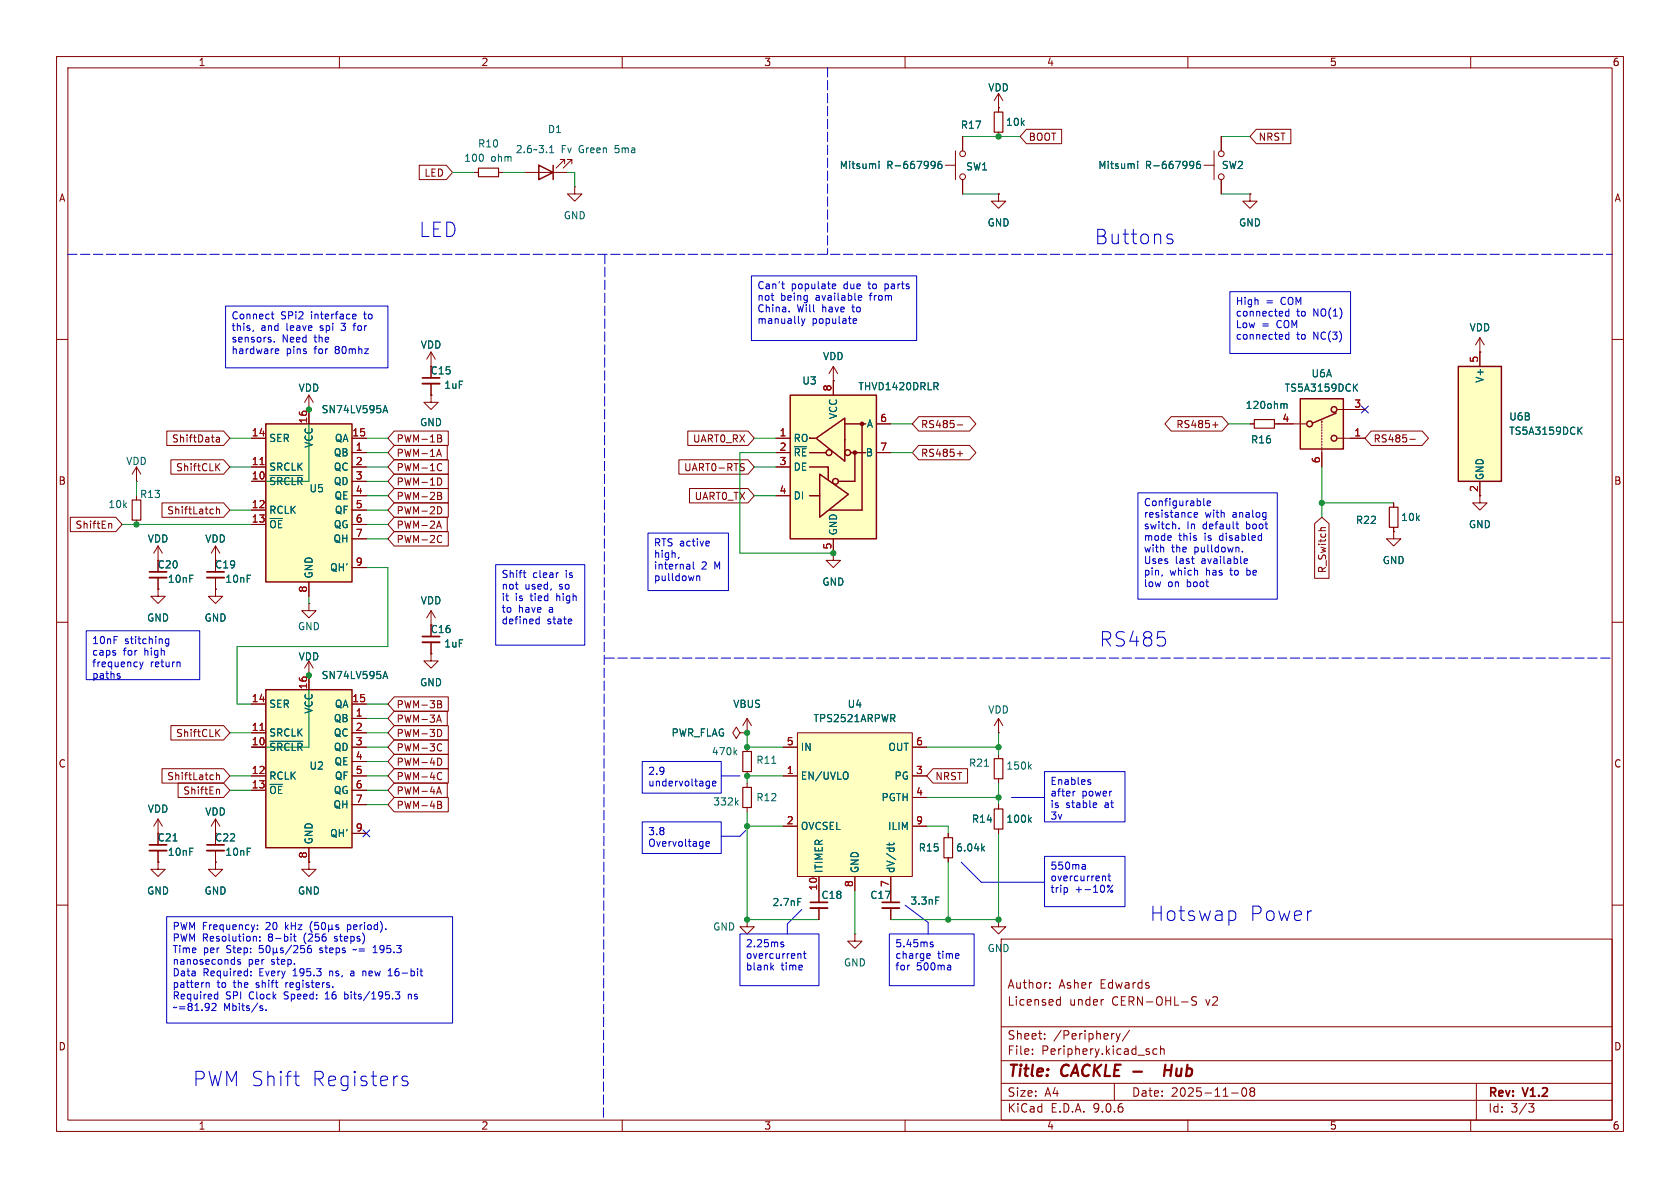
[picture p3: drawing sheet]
<svg xmlns="http://www.w3.org/2000/svg" width="297mm" height="210mm" viewBox="0 0 297 210" stroke-linecap="round" stroke-linejoin="round" font-family="sans-serif">
<defs><g id="words">
<g font-size="3.5" fill="#0000c2">
<text x="74" y="42.1">LED</text>
<text x="193.5" y="43.4">Buttons</text>
<text x="194.3" y="114.5">RS485</text>
<text x="203.2" y="163">Hotswap</text>
<text x="220.9" y="163">Power</text>
<text x="34.1" y="192.3">PWM Shift</text>
<text x="55" y="192.3">Registers</text>
</g>
<g font-size="2.8" fill="#840000">
<text x="178" y="190.9">Title:</text>
<text x="187.7" y="190.9">CACKLE -</text>
<text x="208.2" y="190.9">Hub</text>
</g>
<g font-size="2.1" fill="#840000">
<text x="178" y="178">Licensed</text>
<text x="178" y="175">Author:</text>
<text x="187.2" y="175">Asher</text>
<text x="189" y="178">under</text>
<text x="194.5" y="175">Edwards</text>
<text x="196.6" y="178">CERN-OHL-S</text>
<text x="213.3" y="178">v2</text>
<text x="178" y="184">Sheet:</text>
<text x="186.2" y="184">/Periphery/</text>
<text x="178" y="186.7">File:</text>
<text x="184.1" y="186.7">Periphery.kicad_sch</text>
<text x="178" y="196.9">KiCad</text>
<text x="178" y="194.1">Size:</text>
<text x="184.7" y="194.1">A4</text>
<text x="185.7" y="196.9">E.D.A.</text>
<text x="193.3" y="196.9">9.0.6</text>
<text x="200" y="194.1">Date:</text>
<text x="207" y="194.1">2025-11-08</text>
<text x="263" y="194.3">Rev:</text>
<text x="263" y="196.9">Id:</text>
<text x="267.1" y="196.9">3/3</text>
<text x="269.4" y="194.3">V1.2</text>
</g>
<g font-size="1.8" fill="#840000">
<text x="35" y="11.9">1</text>
<text x="85" y="11.9">2</text>
<text x="135" y="11.9">3</text>
<text x="185" y="11.9">4</text>
<text x="235" y="11.9">5</text>
<text x="285" y="11.9">6</text>
<text x="181.8" y="25.1">BOOT</text>
<text x="222.4" y="25.1">NRST</text>
<text x="10.3" y="35.9">A</text>
<text x="74.9" y="31.4">LED</text>
<text x="285.3" y="35.9">A</text>
<text x="76" y="66.4">C15</text>
<text x="162.7" y="75.9">RS485-</text>
<text x="207.9" y="75.9">RS485+</text>
<text x="30.3" y="78.4">ShiftData</text>
<text x="31" y="83.5">ShiftCLK</text>
<text x="70" y="78.4">PWM-1B</text>
<text x="70" y="81">PWM-1A</text>
<text x="70" y="83.5">PWM-1C</text>
<text x="120.8" y="83.5">UART0-RTS</text>
<text x="122.4" y="78.4">UART0_RX</text>
<text x="162.7" y="81">RS485+</text>
<text x="242.7" y="78.4">RS485-</text>
<text x="10.3" y="85.9">B</text>
<text x="70" y="88.6">PWM-2B</text>
<text x="70" y="86">PWM-1D</text>
<text x="122.7" y="88.6">UART0_TX</text>
<text x="261.4" y="87.1" transform="rotate(-90 261.4 87.1)">2</text>
<text x="285.3" y="85.9">B</text>
<text x="13.2" y="93.7">ShiftEn</text>
<text x="29.5" y="91.1">ShiftLatch</text>
<text x="70" y="93.7">PWM-2A</text>
<text x="70" y="91.1">PWM-2D</text>
<text x="27.8" y="100.7">C20</text>
<text x="37.9" y="100.7">C19</text>
<text x="70" y="96.2">PWM-2C</text>
<text x="234.6" y="101.4" transform="rotate(-90 234.6 101.4)">R_Switch</text>
<text x="76" y="112.1">C16</text>
<text x="70" y="125.4">PWM-3B</text>
<text x="31" y="130.5">ShiftCLK</text>
<text x="70" y="128">PWM-3A</text>
<text x="70" y="130.5">PWM-3D</text>
<text x="10.3" y="135.9">C</text>
<text x="70" y="135.6">PWM-4D</text>
<text x="70" y="133">PWM-3C</text>
<text x="285.3" y="135.9">C</text>
<text x="29.5" y="138.1">ShiftLatch</text>
<text x="32.3" y="140.7">ShiftEn</text>
<text x="70" y="138.1">PWM-4C</text>
<text x="70" y="143.2">PWM-4B</text>
<text x="70" y="140.7">PWM-4A</text>
<text x="165.3" y="138.1">NRST</text>
<text x="27.8" y="148.9">C21</text>
<text x="37.9" y="148.9">C22</text>
<text x="145.1" y="159.1">C18</text>
<text x="153.8" y="159.1">C17</text>
<text x="10.3" y="185.9">D</text>
<text x="285.3" y="185.9">D</text>
<text x="35" y="199.9">1</text>
<text x="85" y="199.9">2</text>
<text x="135" y="199.9">3</text>
<text x="185" y="199.9">4</text>
<text x="235" y="199.9">5</text>
<text x="285" y="199.9">6</text>
</g>
<g font-size="1.8" fill="#006464">
<text x="174.6" y="16.4">VDD</text>
<text x="96.8" y="23.7">D1</text>
<text x="169.8" y="23">R17</text>
<text x="177.8" y="22.5">10k</text>
<text x="82" y="28.8">100</text>
<text x="84.4" y="26.3">R10</text>
<text x="86.8" y="28.8">ohm</text>
<text x="91.1" y="27.3">2.6~3.1</text>
<text x="99.2" y="27.3">Fv</text>
<text x="102.4" y="27.3">Green</text>
<text x="109" y="27.3">5ma</text>
<text x="148.3" y="30.1">Mitsumi</text>
<text x="156.8" y="30.1">R-667996</text>
<text x="170.7" y="30.3">SW1</text>
<text x="194.1" y="30.1">Mitsumi</text>
<text x="202.5" y="30.1">R-667996</text>
<text x="215.9" y="30.1">SW2</text>
<text x="99.6" y="39">GND</text>
<text x="174.5" y="40.2">GND</text>
<text x="218.9" y="40.2">GND</text>
<text x="259.7" y="58.8">VDD</text>
<text x="74.3" y="61.8">VDD</text>
<text x="145.4" y="63.9">VDD</text>
<text x="52.7" y="69.4">VDD</text>
<text x="78.4" y="68.9">1uF</text>
<text x="141.7" y="68.2">U3</text>
<text x="151.6" y="69.2">THVD1420DRLR</text>
<text x="227" y="69.4">TS5A3159DCK</text>
<text x="231.8" y="66.9">U6A</text>
<text x="262.5" y="67.8" transform="rotate(-90 262.5 67.8)">V+</text>
<text x="56.8" y="73.3">SN74LV595A</text>
<text x="74.2" y="75.5">GND</text>
<text x="148.2" y="74.2" transform="rotate(-90 148.2 74.2)">VCC</text>
<text x="153.1" y="75.8">A</text>
<text x="220.1" y="72.5">120ohm</text>
<text x="266.7" y="74.5">U6B</text>
<text x="266.7" y="77.1">TS5A3159DCK</text>
<text x="22.2" y="82.4">VDD</text>
<text x="47.5" y="78.3">SER</text>
<text x="47.5" y="83.4">SRCLK</text>
<text x="55.5" y="79.3" transform="rotate(-90 55.5 79.3)">VCC</text>
<text x="58.9" y="80.9">QB</text>
<text x="58.9" y="83.4">QC</text>
<text x="59.1" y="78.3">QA</text>
<text x="140.2" y="78.3">RO</text>
<text x="140.2" y="80.9">~{RE}</text>
<text x="140.2" y="83.4">DE</text>
<text x="153" y="80.9">B</text>
<text x="221.1" y="78.6">R16</text>
<text x="24.6" y="88.2">R13</text>
<text x="47.5" y="86">~{SRCLR}</text>
<text x="54.6" y="87.2">U5</text>
<text x="58.9" y="86">QD</text>
<text x="59" y="88.5">QE</text>
<text x="140.2" y="88.5">DI</text>
<text x="262.5" y="85" transform="rotate(-90 262.5 85)">GND</text>
<text x="19.1" y="90">10k</text>
<text x="47.5" y="91">RCLK</text>
<text x="47.5" y="93.6">~{OE}</text>
<text x="58.9" y="93.6">QG</text>
<text x="59.1" y="91">QF</text>
<text x="148.2" y="94.7" transform="rotate(-90 148.2 94.7)">GND</text>
<text x="239.6" y="92.8">R22</text>
<text x="247.6" y="92.3">10k</text>
<text x="259.6" y="93.6">GND</text>
<text x="26" y="96.1">VDD</text>
<text x="36.2" y="96.1">VDD</text>
<text x="58.3" y="101.2">QH'</text>
<text x="58.9" y="96.1">QH</text>
<text x="244.3" y="99.9">GND</text>
<text x="29.6" y="103.2">10nF</text>
<text x="39.7" y="103.2">10nF</text>
<text x="55.5" y="102.4" transform="rotate(-90 55.5 102.4)">GND</text>
<text x="74.3" y="107">VDD</text>
<text x="145.3" y="103.7">GND</text>
<text x="25.9" y="110.1">GND</text>
<text x="36.1" y="110.1">GND</text>
<text x="52.6" y="111.6">GND</text>
<text x="52.7" y="116.9">VDD</text>
<text x="78.4" y="114.7">1uF</text>
<text x="47.5" y="125.3">SER</text>
<text x="56.8" y="120.2">SN74LV595A</text>
<text x="59.1" y="125.3">QA</text>
<text x="74.2" y="121.5">GND</text>
<text x="129.5" y="125.3">VBUS</text>
<text x="149.8" y="125.3">U4</text>
<text x="47.5" y="130.4">SRCLK</text>
<text x="55.5" y="126.3" transform="rotate(-90 55.5 126.3)">VCC</text>
<text x="58.9" y="127.9">QB</text>
<text x="58.9" y="130.4">QC</text>
<text x="118.6" y="130.4">PWR_FLAG</text>
<text x="143.7" y="127.9">TPS2521ARPWR</text>
<text x="174.6" y="126.3">VDD</text>
<text x="47.5" y="132.9">~{SRCLR}</text>
<text x="54.6" y="136.2">U2</text>
<text x="58.9" y="132.9">QD</text>
<text x="59" y="135.5">QE</text>
<text x="125.7" y="133.7">470k</text>
<text x="133.6" y="135.2">R11</text>
<text x="141.5" y="132.9">IN</text>
<text x="157" y="132.9">OUT</text>
<text x="171.2" y="135.7">R21</text>
<text x="177.8" y="136.2">150k</text>
<text x="26" y="143.9">VDD</text>
<text x="47.5" y="138">RCLK</text>
<text x="47.5" y="140.6">~{OE}</text>
<text x="58.9" y="143.1">QH</text>
<text x="58.9" y="140.6">QG</text>
<text x="59.1" y="138">QF</text>
<text x="126" y="142.6">332k</text>
<text x="133.6" y="141.8">R12</text>
<text x="141.5" y="138">EN/UVLO</text>
<text x="155.7" y="141.8">PGTH</text>
<text x="158" y="138">PG</text>
<text x="36.2" y="144.4">VDD</text>
<text x="55.5" y="149.4" transform="rotate(-90 55.5 149.4)">GND</text>
<text x="58.3" y="148.2">QH'</text>
<text x="141.5" y="146.9">OVCSEL</text>
<text x="156.9" y="146.9">ILIM</text>
<text x="171.7" y="145.6">R14</text>
<text x="177.8" y="145.6">100k</text>
<text x="29.6" y="151.5">10nF</text>
<text x="39.7" y="151.5">10nF</text>
<text x="145.6" y="154.4" transform="rotate(-90 145.6 154.4)">ITIMER</text>
<text x="152" y="154.4" transform="rotate(-90 152 154.4)">GND</text>
<text x="158.3" y="154.4" transform="rotate(-90 158.3 154.4)">dV/dt</text>
<text x="162.3" y="150.7">R15</text>
<text x="168.9" y="150.7">6.04k</text>
<text x="25.9" y="158.3">GND</text>
<text x="36.1" y="158.3">GND</text>
<text x="52.6" y="158.3">GND</text>
<text x="136.5" y="160.4">2.7nF</text>
<text x="160.8" y="160.1">3.3nF</text>
<text x="126" y="164.7">GND</text>
<text x="149.1" y="171">GND</text>
<text x="174.5" y="168.5">GND</text>
</g>
<g font-size="1.8" fill="#0000c2">
<text x="133.8" y="51.4">Can't</text>
<text x="133.8" y="53.5">not</text>
<text x="138" y="53.5">being</text>
<text x="139.9" y="51.4">populate</text>
<text x="144.3" y="53.5">available</text>
<text x="149.3" y="51.4">due</text>
<text x="153.8" y="51.4">to</text>
<text x="154.1" y="53.5">from</text>
<text x="156.9" y="51.4">parts</text>
<text x="40.8" y="56.8">Connect</text>
<text x="40.8" y="58.8">this,</text>
<text x="46.1" y="58.8">and</text>
<text x="49.6" y="56.8">SPi2</text>
<text x="50.7" y="58.8">leave</text>
<text x="55.1" y="56.8">interface</text>
<text x="56.9" y="58.8">spi</text>
<text x="60.8" y="58.8">3</text>
<text x="63.2" y="58.8">for</text>
<text x="64.7" y="56.8">to</text>
<text x="133.8" y="55.5">China.</text>
<text x="133.8" y="57.6">manually</text>
<text x="140.9" y="55.5">Will</text>
<text x="143.6" y="57.6">populate</text>
<text x="145.4" y="55.5">have</text>
<text x="151" y="55.5">to</text>
<text x="218.4" y="54.2">High</text>
<text x="218.4" y="56.3">connected</text>
<text x="218.4" y="58.3">Low</text>
<text x="223.1" y="58.3">=</text>
<text x="223.8" y="54.2">=</text>
<text x="225.8" y="58.3">COM</text>
<text x="226.5" y="54.2">COM</text>
<text x="229.2" y="56.3">to</text>
<text x="232.3" y="56.3">NO(1)</text>
<text x="40.8" y="60.9">sensors.</text>
<text x="40.8" y="62.9">hardware</text>
<text x="49.9" y="60.9">Need</text>
<text x="50.6" y="62.9">pins</text>
<text x="55.7" y="62.9">for</text>
<text x="55.7" y="60.9">the</text>
<text x="59.5" y="62.9">80mhz</text>
<text x="218.4" y="60.4">connected</text>
<text x="229.2" y="60.4">to</text>
<text x="232.3" y="60.4">NC(3)</text>
<text x="202.1" y="89.8">Configurable</text>
<text x="202.1" y="91.8">resistance</text>
<text x="202.1" y="93.9">switch.</text>
<text x="202.1" y="95.9">mode</text>
<text x="208.4" y="95.9">this</text>
<text x="209.8" y="93.9">In</text>
<text x="212.7" y="93.9">default</text>
<text x="213" y="91.8">with</text>
<text x="213" y="95.9">is</text>
<text x="215.9" y="95.9">disabled</text>
<text x="218" y="91.8">analog</text>
<text x="220.6" y="93.9">boot</text>
<text x="115.5" y="96.9">RTS active</text>
<text x="115.5" y="99">high,</text>
<text x="115.5" y="101">internal</text>
<text x="124" y="101">2</text>
<text x="126.4" y="101">M</text>
<text x="202.1" y="98">with</text>
<text x="202.1" y="100">Uses</text>
<text x="207.1" y="98">the</text>
<text x="207.8" y="100">last</text>
<text x="211.2" y="98">pulldown.</text>
<text x="212.5" y="100">available</text>
<text x="88.6" y="102.5">Shift</text>
<text x="88.6" y="104.5">not</text>
<text x="88.6" y="106.6">it</text>
<text x="91.1" y="106.6">is</text>
<text x="92.8" y="104.5">used,</text>
<text x="93.9" y="106.6">tied</text>
<text x="94.2" y="102.5">clear</text>
<text x="98.6" y="106.6">high</text>
<text x="99" y="104.5">so</text>
<text x="100.1" y="102.5">is</text>
<text x="115.5" y="103">pulldown</text>
<text x="202.1" y="102.1">pin,</text>
<text x="202.1" y="104.1">low</text>
<text x="206.4" y="104.1">on</text>
<text x="206.8" y="102.1">which</text>
<text x="209.9" y="104.1">boot</text>
<text x="213.3" y="102.1">has</text>
<text x="217.8" y="102.1">to</text>
<text x="220.8" y="102.1">be</text>
<text x="88.6" y="108.6">to</text>
<text x="88.6" y="110.7">defined</text>
<text x="91.6" y="108.6">have</text>
<text x="96.7" y="110.7">state</text>
<text x="97.2" y="108.6">a</text>
<text x="16.2" y="114.2">10nF</text>
<text x="16.2" y="116.2">caps</text>
<text x="16.2" y="118.3">frequency</text>
<text x="21.8" y="116.2">for</text>
<text x="22" y="114.2">stitching</text>
<text x="25.6" y="116.2">high</text>
<text x="26.6" y="118.3">return</text>
<text x="16.2" y="120.3">paths</text>
<text x="114.5" y="137.3">2.9</text>
<text x="114.5" y="139.3">undervoltage</text>
<text x="185.6" y="139.1">Enables</text>
<text x="185.6" y="141.1">after</text>
<text x="185.6" y="143.2">is</text>
<text x="188.4" y="143.2">stable</text>
<text x="191.3" y="141.1">power</text>
<text x="195.4" y="143.2">at</text>
<text x="114.5" y="148">3.8</text>
<text x="185.6" y="145.2">3v</text>
<text x="114.5" y="150">Overvoltage</text>
<text x="185.6" y="154.1">550ma</text>
<text x="185.6" y="156.1">overcurrent</text>
<text x="185.6" y="158.2">trip</text>
<text x="190" y="158.2">+-10%</text>
<text x="30.4" y="164.7">PWM Frequency:</text>
<text x="30.4" y="166.8">PWM Resolution:</text>
<text x="47.1" y="164.7">20</text>
<text x="47.5" y="166.8">8-bit</text>
<text x="50.7" y="164.7">kHz</text>
<text x="53.9" y="166.8">(256</text>
<text x="59.6" y="166.8">steps)</text>
<text x="62" y="164.7">period).</text>
<text x="131.8" y="167.8">2.25ms</text>
<text x="158.2" y="167.8">5.45ms</text>
<text x="30.4" y="168.8">Time</text>
<text x="30.4" y="170.9">nanoseconds</text>
<text x="30.4" y="172.9">Data</text>
<text x="35.9" y="172.9">Required:</text>
<text x="35.9" y="168.8">per</text>
<text x="40.1" y="168.8">Step:</text>
<text x="43.9" y="170.9">per</text>
<text x="45.9" y="172.9">Every</text>
<text x="48.1" y="170.9">step.</text>
<text x="52.1" y="172.9">195.3</text>
<text x="57" y="168.8">steps</text>
<text x="58.7" y="172.9">ns,</text>
<text x="62.6" y="172.9">a</text>
<text x="63.2" y="168.8">~=</text>
<text x="65" y="172.9">new</text>
<text x="66.8" y="168.8">195.3</text>
<text x="69.7" y="172.9">16-bit</text>
<text x="131.8" y="169.8">overcurrent</text>
<text x="131.8" y="171.9">blank</text>
<text x="138.1" y="171.9">time</text>
<text x="158.2" y="169.8">charge</text>
<text x="158.2" y="171.9">for</text>
<text x="162" y="171.9">500ma</text>
<text x="165.8" y="169.8">time</text>
<text x="30.4" y="175">pattern</text>
<text x="30.4" y="177">Required</text>
<text x="30.4" y="179">~=81.92</text>
<text x="38.4" y="175">to</text>
<text x="39.5" y="179">Mbits/s.</text>
<text x="39.9" y="177">SPI</text>
<text x="41.4" y="175">the</text>
<text x="44.1" y="177">Clock</text>
<text x="45.5" y="175">shift</text>
<text x="50.5" y="177">Speed:</text>
<text x="50.9" y="175">registers.</text>
<text x="58" y="177">16</text>
<text x="61.5" y="177">bits/195.3</text>
<text x="73" y="177">ns</text>
</g>
<g font-size="1.8" fill="#a90000">
<text x="261.4" y="64.2" transform="rotate(-90 261.4 64.2)">5</text>
<text x="147.1" y="69.3" transform="rotate(-90 147.1 69.3)">8</text>
<text x="44.4" y="77.2">14</text>
<text x="54.4" y="75" transform="rotate(-90 54.4 75)">16</text>
<text x="62.2" y="77.2">15</text>
<text x="137.7" y="77.2">1</text>
<text x="155.5" y="74.7">6</text>
<text x="226.6" y="74.7">4</text>
<text x="239.3" y="72.1">3</text>
<text x="239.3" y="77.2">1</text>
<text x="44.4" y="82.3">11</text>
<text x="62.8" y="79.8">1</text>
<text x="62.8" y="82.3">2</text>
<text x="137.7" y="79.8">2</text>
<text x="137.7" y="82.3">3</text>
<text x="155.5" y="79.8">7</text>
<text x="233.4" y="82" transform="rotate(-90 233.4 82)">6</text>
<text x="44.4" y="84.8">10</text>
<text x="44.4" y="89.9">12</text>
<text x="62.8" y="84.8">3</text>
<text x="62.8" y="87.4">4</text>
<text x="62.8" y="89.9">5</text>
<text x="137.7" y="87.4">4</text>
<text x="44.4" y="92.5">13</text>
<text x="62.8" y="92.5">6</text>
<text x="62.8" y="95">7</text>
<text x="62.8" y="100.1">9</text>
<text x="147.1" y="97.2" transform="rotate(-90 147.1 97.2)">5</text>
<text x="54.4" y="104.8" transform="rotate(-90 54.4 104.8)">8</text>
<text x="44.4" y="124.2">14</text>
<text x="54.4" y="122" transform="rotate(-90 54.4 122)">16</text>
<text x="62.2" y="124.2">15</text>
<text x="44.4" y="129.3">11</text>
<text x="44.4" y="131.8">10</text>
<text x="62.8" y="126.7">1</text>
<text x="62.8" y="129.3">2</text>
<text x="62.8" y="131.8">3</text>
<text x="139" y="131.8">5</text>
<text x="161.9" y="131.8">6</text>
<text x="44.4" y="136.9">12</text>
<text x="62.8" y="134.4">4</text>
<text x="62.8" y="136.9">5</text>
<text x="139" y="136.9">1</text>
<text x="161.9" y="136.9">3</text>
<text x="44.4" y="139.4">13</text>
<text x="62.8" y="139.4">6</text>
<text x="62.8" y="142">7</text>
<text x="161.9" y="140.7">4</text>
<text x="62.8" y="147.1">9</text>
<text x="139" y="145.8">2</text>
<text x="161.9" y="145.8">9</text>
<text x="54.4" y="151.8" transform="rotate(-90 54.4 151.8)">8</text>
<text x="144.5" y="157.5" transform="rotate(-90 144.5 157.5)">10</text>
<text x="150.9" y="156.9" transform="rotate(-90 150.9 156.9)">8</text>
<text x="157.2" y="156.9" transform="rotate(-90 157.2 156.9)">7</text>
</g>
</g></defs>
<g fill="none" stroke="#840000" stroke-width=".18">
<path d="M10 10h277v190h-277zM12 12h273v186h-273zM60 10v2M110 10v2M160 10v2M210 10v2M260 10v2M10 60h2M285 60h2M10 110h2M285 110h2M167.6 147.3v.8"/>
<path d="M167.6 151.6v.8M10 160h2M144.8 160.5v2.1M177 166h108v32h-108zM185.6 174.6v.1M185.6 173.8v.1M186.9 177.6h.6M186.9 176.8h.6M187.5 176.2v1.5M195 176.7h.1M211.5 176.3l-.5-.1-.3 .1v.5l.7 .3 .1 .3-.3 .3-.5-.1M285 160h2"/>
<path d="M60 198v2M110 198v2M160 198v2M177 194.5h108M177 191.5h108M177 187.5h108M177 181.5h108M182.5 186.3v.1M182.5 185.5v.1M184.7 183.6v.1M184.7 182.8v.1M197 191.5v3"/>
<path d="M197.3 182.7l.4 1M197.7 183.7l-.2 .4-.2 .1M198 182.7l-.3 1M199.7 182.1l-1.3 2M204.5 185.5l-.4-.1-.3 .3v.4l.2 .2h.5M205.2 185.5l.2-.1 .3 .1 .1 .9M205.2 184.9v1.5M210 198v2M217.7 193.2h1.2M219.7 192.4l.2-.1a.81 .81 0 0 1 .6 .6 .81 .81 0 0 1-.3 .8l-.2 .1a.81 .81 0 0 1-.3-1.4zM221.2 192.9l-.2-.2 .2-.4 .5 .1 .1 .2-.3 .3M221.2 192.9l-.2 .3v.5l.2 .1 .5-.1 .1-.2-.1-.4-.2-.2"/>
<path d="M221.2 192.9h.3M260 198v2M261 191.5v6.5M270.2 195.1h1l-.5 .6 .4 .1 .1 .5-.3 .3h-.4"/>
</g>
<path d="M205.9 189.2h1.2M206 188.2l-.2 2M207.2 188.2l-.3 2" fill="none" stroke="#840000" stroke-width=".4"/>
<path d="M143.3 159.5h3" fill="none" stroke="#840000" stroke-width=".3"/>
<path d="M143.3 160.5h3" fill="none" stroke="#840000" stroke-width=".33"/>
<path d="M141 158.8h.6M173.7 150l.3 .4M174 149.6l-.4 .5" fill="none" stroke="#006464" stroke-width=".18"/>
<path d="M166.9 148.1h1.5v3.5h-1.5z" fill="none" stroke="#840000" stroke-width=".2"/>
<path d="M141 129.5h20.3v25.4h-20.3z" fill="#ffffc2"/>
<g fill="none" stroke="#840000" stroke-width=".18">
<path d="M221 74.9h.7M225.3 74.9h.8M132.1 129.5h.1M132.1 127v2.5M132.1 132.1v.7M132.1 136.4v.8M132.1 138.4v.8M132.1 127l-.8 1.3M132.1 127l.7 1.3M138.4 132.1h2.6M138.4 137.2h2.6M141 129.5h20.3v25.4h-20.3z"/>
<path d="M161.3 132.1h2.5M161.3 137.2h2.5M176.5 129.5h.1M176.5 127l-.7 1.3M176.5 127l.8 1.3M176.5 127v2.5M27.9 152.4v1.3h1.3l-1.3 1.2-1.2-1.2h1.2M27.9 152.4h.1M27.9 144.8l-.7 1.3M27.9 144.8l.8 1.3M27.9 144.8v2.5M27.9 150.4v2"/>
<path d="M38.1 152.4v1.3h1.3l-1.3 1.2-1.3-1.2h1.3M38.1 152.4h.1M38.1 144.8l-.8 1.3M38.1 144.8l.8 1.3M38.1 144.8v2.5M38.1 150.4v2M54.6 152.4v1.3h1.3l-1.3 1.2-1.3-1.2h1.3M54.6 152.4h.1M132.1 142.7v.8M138.4 146.1h2.6M144.8 154.9v2.6M151.1 154.9v2.6"/>
<path d="M157.5 154.9v2.6M161.3 146.1h2.5M161.3 141h2.5M132.1 162.6v1.2h1.2l-1.2 1.3-1.3-1.3h1.3M132.1 162.6h.1M151.1 165.1v1.3h1.3l-1.3 1.2-1.2-1.2h1.2M151.1 165.1h.1M157.5 160.5v2.1M176.5 162.6v1.2h1.3l-1.3 1.3-1.2-1.3h1.2M176.5 162.6h.1"/>
</g>
<path d="M227 71.5l.2-.1h.3v.8M129.9 132.9l.4 .5M130.3 132.6l-.5 .5M136.4 134.9h.8M149.7 136.5a.9 .9 0 0 1 0 1.2M30.6 148.7h.7M130.1 141.8l.4 .5M130.5 141.5l-.5 .4M157.2 149v.5M158.1 149l-.2 .3h-1.1M165.4 158.6h.6" fill="none" stroke="#006464" stroke-width=".18"/>
<path d="M26.4 149.4h3.1M36.6 149.4h3M156 159.5h3" fill="none" stroke="#840000" stroke-width=".3"/>
<path d="M26.4 150.4h3.1M36.6 150.4h3M156 160.5h3" fill="none" stroke="#840000" stroke-width=".33"/>
<path d="M221.7 74.2h3.6v1.5h-3.6zM131.3 139.2h1.5v3.5h-1.5zM131.3 132.8h1.5v3.6h-1.5z" fill="none" stroke="#840000" stroke-width=".2"/>
<path d="M229.9 70.5h7.6v8.9h-7.6z" fill="#ffffc2"/>
<g fill="none" stroke="#840000" stroke-width=".18">
<path d="M83.8 30.5h.8M88.1 30.5h.8M92.7 30.5h7.6M99.8 29v-.8h-.7h.7l-1.5 1.5M101.1 29v-.8h-.8h.8l-1.5 1.5M101.6 33v1.3h1.3l-1.3 1.3-1.3-1.3h1.3M101.6 33h.1M176.5 34.3v1.3h1.3l-1.3 1.2-1.2-1.2h1.2M176.5 34.3h.1M147.3 67.3h.1M147.3 64.8l-.7 1.2M147.3 64.8l.8 1.2"/>
<path d="M147.3 64.8v2.5M226.1 74.9h4.8M233.7 74.4v.3M233.7 74.9v.3M233.7 75.4v.3M233.7 75.9v.3M233.7 76.5v.2M233.7 77v.2M233.7 77.5v.2M233.7 78v.2M233.7 78.5v.2M233.7 79v.2"/>
<path d="M233.7 79.5v3.1M236.5 72.4h4.8M236.5 77.5h4.8M147.3 97.8v1.3h1.3l-1.3 1.2-1.3-1.2h1.3M147.3 97.8h.1M246.4 94v1.3h1.2l-1.2 1.2-1.3-1.2h1.3M246.4 94h.1M246.4 88.9v.8M246.4 93.2v.8M261.6 87.6v1.3h1.3l-1.3 1.3-1.3-1.3h1.3M76.2 115.6v1.2h1.3l-1.3 1.3-1.3-1.3h1.3M76.2 115.6h.1"/>
<path d="M130.8 129.5l-.6-1-.7 1 .7 1.1 .6-1.1h1.3M132.1 129.5h.1"/>
</g>
<g fill="none" stroke="#840000" stroke-width=".25">
<path d="M95.2 29.2l2.6 1.3-2.6 1.3zM97.8 29.2v2.6M229.9 70.5h7.6v8.9h-7.6zM236.2 73l-4.2 1.8"/>
<circle cx="231.5" cy="74.9" r=".51"/>
<circle cx="235.8" cy="72.4" r=".51"/>
<circle cx="235.8" cy="77.5" r=".51"/>
</g>
<path d="M97.2 27h.7M97.3 26l.2-.3v1.3M239.5 68.4l.5 .8M240 67.9l-.7 .7" fill="none" stroke="#006464" stroke-width=".18"/>
<path d="M84.6 29.7h3.5v1.5h-3.5zM245.6 89.7h1.5v3.5h-1.5z" fill="none" stroke="#840000" stroke-width=".2"/>
<path d="M257.8 64.8h7.6v20.3h-7.6z" fill="#ffffc2"/>
<path d="M257.8 64.8h7.6v20.3h-7.6z" fill="none" stroke="#840000" stroke-width=".25"/>
<path d="M261.6 59.7v5.1M261.6 59.7l-.7 1.3M261.6 59.7l.8 1.3M54.6 72.4h.1M54.6 69.9l-.8 1.2M54.6 69.9l.8 1.2M54.6 69.9v2.5M261.6 62.2h.1M261.6 85.1v2.5M76.2 113.5v2.1M176.5 142.2v.8M176.5 146.6v.7" fill="none" stroke="#840000" stroke-width=".18"/>
<path d="M279.1 76.1l.6 .7M279.7 75.5l-.7 .7M182 144.9l.3 .5M182.3 144.5l-.5 .5" fill="none" stroke="#006464" stroke-width=".18"/>
<path d="M175.8 143h1.5v3.6h-1.5z" fill="none" stroke="#840000" stroke-width=".2"/>
<path d="M74.7 112.5h3" fill="none" stroke="#840000" stroke-width=".3"/>
<path d="M74.7 113.5h3" fill="none" stroke="#840000" stroke-width=".33"/>
<path d="M47 74.9h15.2v28h-15.2z" fill="#ffffc2"/>
<path d="M47 74.9h15.2v28h-15.2z" fill="none" stroke="#840000" stroke-width=".25"/>
<g fill="none" stroke="#840000" stroke-width=".18">
<path d="M44.4 77.5h2.6M54.6 72.4v2.5M62.2 77.5h2.6M76.2 69.9v1.2h1.3l-1.3 1.3-1.3-1.3h1.3M76.2 69.9h.1M76.2 62.2v2.6M76.2 67.8v2.1M76.2 62.2l-.8 1.3M76.2 62.2l.8 1.3M44.4 82.6h2.6M44.4 85.1h2.6M44.4 90.2h2.6"/>
<path d="M44.4 92.7h2.6M62.2 82.6h2.6M62.2 85.1h2.6M62.2 90.2h2.6M62.2 92.7h2.6M62.2 80h2.6M62.2 87.6h2.6M62.2 95.3h2.6M54.6 102.9v2.5M62.2 100.3h2.6"/>
</g>
<path d="M46 82.1h.7" fill="none" stroke="#a90000" stroke-width=".18"/>
<path d="M67.7 73l.4-1.3 .4 1.3M67.8 72.6h.6M47.7 84h5.8" fill="none" stroke="#006464" stroke-width=".18"/>
<path d="M74.7 66.8h3" fill="none" stroke="#840000" stroke-width=".3"/>
<path d="M74.7 67.8h3" fill="none" stroke="#840000" stroke-width=".33"/>
<path d="M139.7 69.9h15.2v25.4h-15.2z" fill="#ffffc2"/>
<g fill="none" stroke="#840000" stroke-width=".25">
<path d="M139.7 69.9h15.2v25.4h-15.2zM143.3 77.5h-.2h1M144.3 77.5l5.1-3.6v7.6zM149.4 74.9h3.6M152.4 74.9v15.3h-5.7M143.1 82.6h3.3v2.2M143.1 80h2.9M143.1 87.6h1.7M144.9 83.8l5.1 3.6-5.1 4zM150.4 80h2.6M151.1 80v5.1h-2.9"/>
<circle cx="146.6" cy="80" r=".51"/>
<circle cx="147.7" cy="85.1" r=".51"/>
<circle cx="149.9" cy="80" r=".51"/>
</g>
<g fill="#840000" stroke="#840000" stroke-width=".25">
<circle cx="151.1" cy="80" r=".28"/>
<circle cx="152.4" cy="74.9" r=".28"/>
</g>
<path d="M137.2 77.5h2.5M147.3 67.3v2.6M154.9 74.9h2.6M137.2 80h2.5M137.2 82.6h2.5M137.2 87.6h2.5M147.3 95.3v2.5M154.9 80h2.6M54.6 119.4h.1M54.6 116.8l-.8 1.3M54.6 116.8l.8 1.3M54.6 116.8v2.6" fill="none" stroke="#840000" stroke-width=".18"/>
<path d="M165.4 68.3l.4 .6M165.7 67.7l.1 .2-.1 .3" fill="none" stroke="#006464" stroke-width=".18"/>
<path d="M47 121.9h15.2v28h-15.2z" fill="#ffffc2"/>
<path d="M47 121.9h15.2v28h-15.2z" fill="none" stroke="#840000" stroke-width=".25"/>
<g fill="none" stroke="#840000" stroke-width=".18">
<path d="M176.5 19.1h.1M176.5 16.5l-.7 1.3M176.5 16.5l.8 1.3M176.5 16.5v3.3M74.1 29.2h4.8l1.1 1.3-1.1 1.3h-4.8zM167.1 29.2h1.8M168.9 26.7v5.1M170.2 24.1v2.6M170.2 31.8v2.5M176.5 34.3h.1M176.5 23.4v.7M181.5 22.9h6.2v2.5h-6.2l-1.2-1.3z"/>
<path d="M212.9 29.2h1.7M214.6 26.7v5.1M215.9 24.1v2.6M215.9 31.8v2.5M221 34.3v1.3h1.2l-1.2 1.2-1.3-1.2h1.3M221 34.3h.1M222.1 22.9h6.1v2.5h-6.1l-1.1-1.3zM29.5 76.2h10l1.1 1.3-1.1 1.2h-10zM38.3 77.4h.4l.1 .7M38.8 77.6l-.4 .1-.2 .1 .2 .3h.4M44.4 77.5h2.6M54.6 72.4h.1"/>
<path d="M54.6 72.4v2.5M62.2 77.5h2.6M69.7 76.2h9.6v2.5h-9.6l-1.1-1.2zM69.7 78.7h9.4v2.6h-9.4l-1.1-1.3zM76.2 69.9h.1M76.2 67.8v2.1M77.4 76.9l.6 .1v.2l-.2 .3M77.4 77.5h.4M77.6 79.4l.4 1.3M77.8 77.5l.3 .2-.1 .3-.6 .1M121.6 76.2h10.6l1.1 1.3-1.1 1.2h-10.6zM137.2 77.5h2.5"/>
<path d="M147.3 67.3h.1M147.3 67.3v2.6M154.9 74.9h2.6M162.4 73.7h9l1.1 1.2-1.1 1.3h-9l-1.1-1.3zM162.4 78.7h9l1.1 1.3-1.1 1.3h-9l-1.1-1.3zM169.2 75.1h1M169.7 79.7v1M207 73.7h9.1l1.1 1.2-1.1 1.3h-9.1l-1.1-1.3zM214.4 75.1h.9M214.9 74.6v1M221 74.9h.7M225.3 74.9h3.3"/>
<path d="M238.8 77.5h2.5M238.8 72.4h2.5M242.4 76.2h9l1.1 1.3-1.1 1.2h-9l-1.1-1.2zM249.2 77.7h1M261.6 62.2h.1M261.6 62.2v2.6M12.4 91.4h8.1l1.1 1.3-1.1 1.3h-8.1zM19.4 92.5l.4 .2v.7M24.1 85.1h.1M24.1 82.6v2.5M24.1 87.6v.8M24.1 91.9v.8"/>
<path d="M24.1 82.6l-.7 1.2M24.1 82.6l.8 1.2M27.9 96.5l-.7 1.3M27.9 96.5l.8 1.3M27.9 96.5v2.6M28.6 88.9h10.9l1.1 1.3-1.1 1.2h-10.9zM30.2 81.3h9.3l1.1 1.3-1.1 1.2h-9.3zM38.1 96.5l-.8 1.3M38.1 96.5l.8 1.3M38.1 96.5v2.6M38.3 89.6v1.2M38.3 90.1l.1-.1 .3 .1 .1 .7"/>
<path d="M38.3 82.5l.6 .7M38.9 82l-.8 .7M44.4 82.6h2.6M44.4 85.1h2.6M44.4 90.2h2.6M44.4 92.7h2.6M62.2 87.6h2.6M62.2 80h2.6M62.2 82.6h2.6M62.2 85.1h2.6M62.2 90.2h2.6M62.2 92.7h2.6"/>
<path d="M62.2 95.3h2.6M69.7 86.4h9.6v2.5h-9.6l-1.1-1.3zM69.7 83.8h9.6v2.6h-9.6l-1.1-1.3zM69.7 81.3h9.6v2.5h-9.6l-1.1-1.2zM69.7 91.4h9.4v2.6h-9.4l-1.1-1.3zM69.7 94h9.6v2.5h-9.6l-1.1-1.2zM69.7 88.9h9.6v2.5h-9.6l-1.1-1.2zM77.3 80.3h.6M77.3 93h.6M77.4 87l.6 .2v.2l-.2 .2M77.4 87.6h.4M77.5 82h.3l.3 .1"/>
<path d="M77.5 94.7h.3l.3 .1M77.6 92.1l.4 1.3M77.7 84.5a.68 .68 0 0 1 .4 .6 .68 .68 0 0 1-.4 .7M77.7 89.6a.68 .68 0 0 1 .4 .6 .68 .68 0 0 1-.4 .6M77.8 87.6l.3 .3-.1 .3-.6 .1M78.1 83.1l-.3 .1h-.3M78.1 95.8l-.3 .1h-.3M120 81.3h12.2l1.1 1.3-1.1 1.2h-12.2zM121.9 86.4h10.3l1.1 1.2-1.1 1.3h-10.3zM131.1 82.6l.4 .1 .1 .3-.3 .2h-.3M131.1 82h.5M137.2 87.6h2.5"/>
<path d="M137.2 80h2.5M137.2 82.6h2.5M147.3 97.8h.1M147.3 95.3v2.5M154.9 80h2.6M169.2 80.2h1M232.4 92.6l1.3-1.2 1.3 1.2v9.6h-2.6zM233.7 80v2.6M234.4 93.3h-.7l-.2 .2M246.4 94h.1M246.4 88.9v.8M246.4 93.2v.8"/>
<path d="M261.6 85.1v2.5M27.9 104.1v1.3h1.3l-1.3 1.3-1.2-1.3h1.2M27.9 104.1h.1M27.9 102.1v2M38.1 104.1v1.3h1.3l-1.3 1.3-1.3-1.3h1.3M38.1 104.1h.1M38.1 102.1v2M54.6 106.7v1.3h1.3l-1.3 1.2-1.3-1.2h1.3M54.6 106.7h.1M54.6 119.4h.1M54.6 102.9v2.5M54.6 119.4v2.5"/>
<path d="M62.2 100.3h2.6M76.2 115.6h.1M76.2 108l-.8 1.2M76.2 108l.8 1.2M76.2 108v2.5M76.2 113.5v2.1M28.6 135.9h10.9l1.1 1.3-1.1 1.2h-10.9zM30.2 128.3h9.3l1.1 1.2-1.1 1.3h-9.3zM31.5 138.4h8l1.1 1.3-1.1 1.3h-8zM38.3 136.6v1.2M38.3 137.1l.1-.1h.3l.1 .8M38.3 129.5l.6 .7"/>
<path d="M38.4 139.5l.4 .2v.7M38.9 128.9l-.8 .8M44.4 124.5h2.6M44.4 129.5h2.6M44.4 132.1h2.6M44.4 137.2h2.6M44.4 139.7h2.6M62.2 124.5h2.6M62.2 129.5h2.6M62.2 132.1h2.6M62.2 137.2h2.6M62.2 139.7h2.6"/>
<path d="M62.2 127h2.6M62.2 134.6h2.6M69.7 133.3h9.6v2.6h-9.6l-1.1-1.3zM69.7 135.9h9.6v2.5h-9.6l-1.1-1.2zM69.7 130.8h9.6v2.6h-9.6l-1.1-1.3zM69.7 123.2h9.6v2.5h-9.6l-1.1-1.2zM69.7 125.7h9.4v2.6h-9.4l-1.1-1.3zM69.7 128.3h9.6v2.5h-9.6l-1.1-1.3zM69.7 138.4h9.4v2.6h-9.4l-1.1-1.3zM77.3 127.3h.6M77.4 124.5h.4M77.4 123.9l.6 .1v.2l-.2 .3"/>
<path d="M77.5 136.6h.3l.3 .1M77.5 131.5h.3l.3 .1M77.6 126.4l.4 1.3M77.6 139.1l.4 1.3M77.7 134a.68 .68 0 0 1 .4 .7 .68 .68 0 0 1-.4 .6M77.7 128.9a.68 .68 0 0 1 .4 .7 .68 .68 0 0 1-.4 .6M77.8 124.5l.3 .2-.1 .3-.6 .1M78.1 137.7l-.3 .1h-.3M78.1 132.6l-.3 .2-.3-.1M132.1 129.5h.1M138.4 132.1h2.6M138.4 137.2h2.6"/>
<path d="M161.3 132.1h2.5M161.3 137.2h2.5M164.9 135.9h6.2v2.5h-6.2l-1.1-1.2zM176.5 133.4v.7M176.5 137.7v.7M27.9 152.4h.1M27.9 150.4v2M38.1 152.4h.1M38.1 150.4v2M54.6 152.4h.1M54.6 149.9v2.5M62.2 142.2h2.6"/>
<path d="M62.2 147.3h2.6M69.7 141h9.6v2.5h-9.6l-1.1-1.3zM77.3 140h.6M77.4 142.2h.4M77.4 141.6l.6 .2v.2l-.2 .2M77.8 142.2l.3 .3-.1 .3-.6 .1M138.4 146.1h2.6M144.8 154.9v2.6M151.1 154.9v2.6M157.5 154.9v2.6M161.3 146.1h2.5M161.3 141h2.5"/>
<path d="M167.6 147.3v.8M167.6 151.6v.8M176.5 142.2v.8M176.5 146.6v.7M144.8 160.5v2.1M157.5 160.5v2.1"/>
<circle cx="170.2" cy="27.2" r=".51"/>
<circle cx="170.2" cy="31.2" r=".51"/>
<circle cx="215.9" cy="27.2" r=".51"/>
<circle cx="215.9" cy="31.2" r=".51"/>
</g>
<path d="M46 82.1h.7M46 129.1h.7" fill="none" stroke="#a90000" stroke-width=".18"/>
<g fill="none" stroke="#006464" stroke-width=".18">
<path d="M155.4 28.5v.1M155.4 28.9v.9M165.1 28.5l.2 .1a1.03 1.03 0 0 1-.2 1.1M165.3 29.1l-.2 .2M166.4 28.5l-.4 .1a.86 .86 0 0 0 0 1.2l.5-.1v-.5l-.2-.2-.4 .1-.1 .1M201.1 28.5v.1M201.1 28.9v.9M210.8 28.5l.2 .1a1.03 1.03 0 0 1-.2 1.1M211 29.1l-.2 .2M212.1 28.5l-.3 .1a.86 .86 0 0 0 0 1.2l.4-.1v-.5l-.2-.2-.4 .1-.1 .1M67.7 73l.4-1.3 .4 1.3M67.8 72.6h.6"/>
<path d="M165.4 68.3l.4 .6M165.7 67.7l.1 .2-.1 .3M227 71.5l.2-.1h.3v.8M239.5 68.4l.5 .8M240 67.9l-.7 .7M279.1 76.1l.6 .7M279.7 75.5l-.7 .7M47.7 84h5.8M67.7 120l.4-1.3 .4 1.3M67.8 119.6h.6M47.7 131h5.8M149.7 136.5a.9 .9 0 0 1 0 1.2"/>
<path d="M174 135.5h.8M182 135.5l.3 .5M182.3 135.1l-.5 .5M30.6 148.7h.7M141 158.8h.6M157.2 149v.5M158.1 149l-.2 .3h-1.1M165.4 158.6h.6M173.7 150l.3 .4M174 149.6l-.4 .5M182 144.9l.3 .5M182.3 144.5l-.5 .5"/>
</g>
<path d="M175.8 19.8h1.5v3.6h-1.5zM23.4 88.4h1.5v3.5h-1.5zM175.8 134.1h1.5v3.6h-1.5z" fill="none" stroke="#840000" stroke-width=".2"/>
<path d="M26.4 101.1h3.1M36.6 101.1h3" fill="none" stroke="#840000" stroke-width=".3"/>
<path d="M26.4 102.1h3.1M36.6 102.1h3" fill="none" stroke="#840000" stroke-width=".33"/>
<g fill="none" stroke="#0000c2" stroke-width=".18">
<path d="M39.9 54.1h28.7v10.9h-28.7zM44.8 58.4l-.1 .2M47.9 55.5h.5M48.1 55.1v1.1l.3 .2M62.4 57.6h.5M62.4 55.6l.4-.1 .1 .3-.6 .2M62.4 56.3h.5M62.6 57.2v1.2M132.8 48.8h29.3v11.4h-29.3zM138.2 50.2h.5M138.4 51h.3M139.5 55v.1"/>
<path d="M141.7 56.3l.3 .9M142 57.2l-.3 .4M142.3 56.3l-.3 .9M147.1 50.4l.2-.2h.3l.1 .2v.1l-.6 .1M147.1 50.9l.2 .1h.4M150.8 57l.2 .2 .4-.1M150.8 56.5l.2-.2h.3l.1 .2v.1l-.6 .2M151.8 53h.5M151.8 52.3l.4-.1 .1 .3-.6 .2M206.4 42.1l.6 .1 .4 .4-.1 .4-.8 .1M206.4 41.5l.2-.1 .7 .1M217.4 51.6h21.4v10.9h-21.4z"/>
<path d="M227.9 54.6v1.3M227.9 58.7v1.3M227.9 55.1l-.4-.1-.3 .3 .2 .5h.5M227.9 59.2l-.4-.1-.3 .3 .2 .5h.5M48.5 60.3v.2M48.7 62.5h.5M48.7 61.7h.4l.2 .3-.6 .1M87.6 99.8h15.8v14.2h-15.8zM114.6 94.2h14.2v10.2h-14.2zM120 98.5l-.1 .2M121.8 99.8l.2 .1v.7M122.6 99.3v1.1l.1 .2"/>
<path d="M125.2 95.7l.2 .3-.6 .1M125.3 96.4l-.1 .1M201.2 87.1h24.6v18.8h-24.6zM208.4 93.4v.1M210.6 98.8h.5M211 99.6h.1M211.1 90.8l.1 .6h.5M211.7 90.8v.1l-.6 .1M212.8 88.1v1.1l.2 .2M213.4 89l.6-.1v-.3h-.4l-.2 .1 .1 .6h.5M218.7 92.2v1.1l.3 .2M219.6 97.5v.1"/>
<path d="M220 98.8h.4l.1 .3-.6 .1M220 99.6h.5M222.9 94.7h.1M223 94.3v1.2M223 95.5h-.1M15.2 111.5h20.1v8.6h-20.1zM21.1 119.5l.2 .2-.2 .2M24.7 117l.3 .9M25 117.9l-.3 .4M25.3 117l-.3 .9M29.8 112.9v1.1l-.2 .2-.3-.1M29.8 113l-.3-.1-.3 .3 .2 .5h.4"/>
<path d="M31.7 117l.1 .2v.7M92.5 101.3h.5M92.7 101.9l.3 .2M94.9 110.2h.4M94.9 109.5h.4M95.3 109v1.3M98.6 101.3h.1M122 100.5l-.5 .1M122 100.1h-.5M123.2 101.8v.8M123.2 101.9l.1-.1 .3 .1 .1 .7M205.5 101.6l-.1 .2"/>
<path d="M113.5 134.6h14v5.6h-14zM125.1 138.1l.3 .1M125.4 138.1v1l-.2 .3M125.4 138.9h-.3M126 138.5l.6-.1-.1-.2-.4-.1-.1 .2v.6h.5M127.5 137.2h3.3M184.7 136.4h14.2v8.9h-14.2zM190.1 139.9l-.3 .1M192.5 138.2l.3 .1v.2l-.1 .2h-.3M192.5 137.8l.3 .1M113.5 145.3h14v5.6h-14zM124.8 149.2l.6-.1v-.3h-.4l-.2 .1 .1 .6h.5"/>
<path d="M131.8 146.8l-1 1h-3.3M169.9 152.4l3.6 3.6h11.2M178.8 141h5.9M184.7 151.4h14.2v8.9h-14.2zM188.6 157l.1 .1-.1 .6M191.5 152.8h.2l.2 .2v.7M191.9 153.6l-.4 .1M191.9 153.1l-.4 .1M193.8 142.7l-.3 .1M193.9 142.1v.1l-.6 .1M195.1 154.9l.3 .1v.7M195.9 154.9h.5"/>
<path d="M196.1 154.4v1.1l.3 .2M196.7 156.5l-1 1.2M29.5 162.1h50.5v18.7h-50.5zM36.4 173.7v.8M37 173.9v.6M38 176.5h.5M38 175.8h.5M38.1 177.4l.1 .2-.1 .3-.7 .7h.8M38.5 175.3v1.3M42 169.8l.1 .2 .5 .2-.2 .3-.4-.1M44.4 172.4v.1M45 165.5l.3 .2v.7"/>
<path d="M45.5 164.2v.1M45.5 163.5v.2M45.9 166.3v.1M45.9 165.6v.1M46 178.2l.5 .2-.1 .2h-.3M46 177.9h.4M46.5 167.1h-.6l-.1 .7 .2-.2 .4 .1 .1 .2v.4l-.2 .1-.5-.1M47 178.5v.1M47.1 167.4l-.1 .5 .1 .4 .2 .1 .4-.2v-.8M48.3 168.2l.2 .2h.2l.2-.2M48.3 167.6v1.2M48.9 168.2l.2 .2"/>
<path d="M48.9 167.6v.6M50.1 167.6h-.4l-.1 .2v.1l.5 .2v.3h-.5M51.6 167.1l-1.1 1.6M51.9 165.5h.4M51.9 167.3l.5-.2 .3 .4-.8 .9h.8M52 165.1v1.1l.3 .2M53.8 167.1h-.6l-.1 .7 .5-.2M53.8 167.8l.1 .4-.2 .2h-.4l-.2-.1M54.3 167.7v.5l.3 .2 .4-.1v-.5M54.4 167.8l-.1 .1M55.2 162.9a1.46 1.46 0 0 0 0 1.9M56.3 163.1h-.6l-.1 .6 .2-.2 .4 .1 .1 .2v.4l-.2 .1-.5-.1"/>
<path d="M56.9 163.2l.2-.1a.68 .68 0 0 1 .5 .6 .68 .68 0 0 1-.5 .6l-.2-.1-.1-.4zM57.5 176.6h.7M58.1 164.1l.2 .2h.2l.2-.2M58.1 163.5v1.3M58.7 164.1l.2 .2M58.7 163.5v.6M58.8 174.4v.1M59.8 163.5h-.3l-.1 .2v.1l.4 .2v.3h-.4M60.9 175.3v1.3M60.9 176.5l.2 .1M61.1 175.7l-.2 .1M61.4 163.5v1.3"/>
<path d="M61.4 164.3h.1M61.5 163.5h-.1M62.1 172l-.1 .2 .1 .3M62.1 171.7h-.1M62.4 167.9l.2-.1 .2 .1M64.5 171.7l-.4 .1M66 168.4h.7M66 167.5l.3-.4v1.3M68.6 172.5h.7M68.7 171.5l.3-.3v1.3M69.9 175.3h.8l-.5 .5 .4 .1v.6l-.2 .1-.5-.1M72.2 175.7v.9"/>
<path d="M72.5 175.7l-.3 .2M74.2 171.7h.5M74.6 172.5h.1M130.8 165.1h14v9.1h-14zM136.4 171l.4 .5M136.8 170.6l-.5 .5M138.1 166.9l.4 .1 .1 .2-.2 .2-.4-.1M138.1 166.6h.4M141.2 168.6l.4 .2v.6M141.7 160.8l-2.5 2.5v1.8M142 168.6h.5M142.2 168.1v1.1l.3 .2"/>
<path d="M157.2 165.1h15v9.1h-15zM160 160l4.1 3.1v2M164 168.6h.4v.3l-.6 .1M164.4 169.4h-.4M164.5 166.9l.4 .1 .1 .2-.2 .2-.4-.1M164.5 166.6h.4M167.9 170.6l.2 .2v.7M168.1 171.4l-.1 .1M168.1 170.9l-.1 .1M218 161l.5 .5v.7l-.5 .5M51.9 190.2h1M52.4 191.8l.5 .1"/>
<path d="M71.1 190.7l.1 .3 .6 .1 .3 .3-.1 .4-.2 .1-.7-.1M72 190.4l-.6-.2-.3 .4"/>
<circle cx="195.9" cy="156.7" r=".18"/>
<circle cx="196.5" cy="157.6" r=".18"/>
</g>
<path d="M146.3 11.9v33.1M11.9 45h273.1M106.9 45l-.2 152.9M106.9 116.3h178.1" fill="none" stroke="#0000c2" stroke-width=".18" stroke-dasharray="1.7 .6"/>
<g fill="none" stroke="#009600" stroke-width=".18">
<path d="M80 30.5h3.8M88.9 30.5h3.8M100.3 30.5h1.3v2.5M170.2 34.3h6.3M170.2 24.1h10.1M215.9 34.3h5.1M215.9 24.1h5.1M40.6 77.5h3.8M54.6 72.4v12.7h-10.2M64.8 77.5h3.8M133.3 77.5h3.9M157.5 74.9h3.8"/>
<path d="M217.2 74.9h3.8M21.6 92.7h22.8M24.1 85.1v2.5M40.6 82.6h3.8M40.6 90.2h3.8M64.8 80h3.8M64.8 85.1h3.8M64.8 92.7h3.8M64.8 82.6h3.8M64.8 90.2h3.8M64.8 95.3h3.8M64.8 87.6h3.8"/>
<path d="M133.3 82.6h3.9M133.3 87.6h3.9M137.2 80h-6.4v17.8h16.5M157.5 80h3.8M233.7 82.6v8.8M233.7 88.9h12.7M54.6 119.4v12.7h-10.2M54.6 105.4v1.3M64.8 100.3h3.8v14h-26.7v10.2h2.5M40.6 137.2h3.8M40.6 139.7h3.8M40.6 129.5h3.8"/>
<path d="M64.8 132.1h3.8M64.8 137.2h3.8M64.8 139.7h3.8M64.8 134.6h3.8M64.8 129.5h3.8M64.8 127h3.8M64.8 124.5h3.8M132.1 129.5v2.6h6.3M138.4 137.2h-6.3v1.2M163.8 132.1h12.7M176.5 129.5v3.9M176.5 138.4v3.8"/>
<path d="M64.8 142.2h3.8M132.1 146.1h6.3M132.1 143.5v19.1h12.7M151.1 157.5v7.6M163.8 146.1h3.8v1.2M163.8 141h12.7M167.6 152.4v10.2M176.5 147.3v15.3h-19"/>
</g>
<path d="M240.7 71.8l1.2 1.2M241.9 71.8l-1.2 1.2M64.2 146.7l1.2 1.2M65.4 146.7l-1.2 1.2" fill="none" stroke="#000084" stroke-width=".18"/>
<g fill="#009600" stroke="#009600" stroke-width=".18">
<circle cx="176.5" cy="24.1" r=".46"/>
<circle cx="233.7" cy="88.9" r=".46"/>
<circle cx="132.1" cy="137.2" r=".46"/>
<circle cx="132.1" cy="162.6" r=".46"/>
<circle cx="176.5" cy="141" r=".46"/>
<circle cx="147.3" cy="97.8" r=".46"/>
<circle cx="24.1" cy="92.7" r=".46"/>
<circle cx="54.6" cy="72.4" r=".46"/>
<circle cx="132.1" cy="146.1" r=".46"/>
<circle cx="132.1" cy="132.1" r=".46"/>
<circle cx="132.1" cy="129.5" r=".46"/>
<circle cx="54.6" cy="119.4" r=".46"/>
<circle cx="167.6" cy="162.6" r=".46"/>
<circle cx="176.5" cy="132.1" r=".46"/>
<circle cx="176.5" cy="162.6" r=".46"/>
</g>
<use href="#words"/>
</svg>
